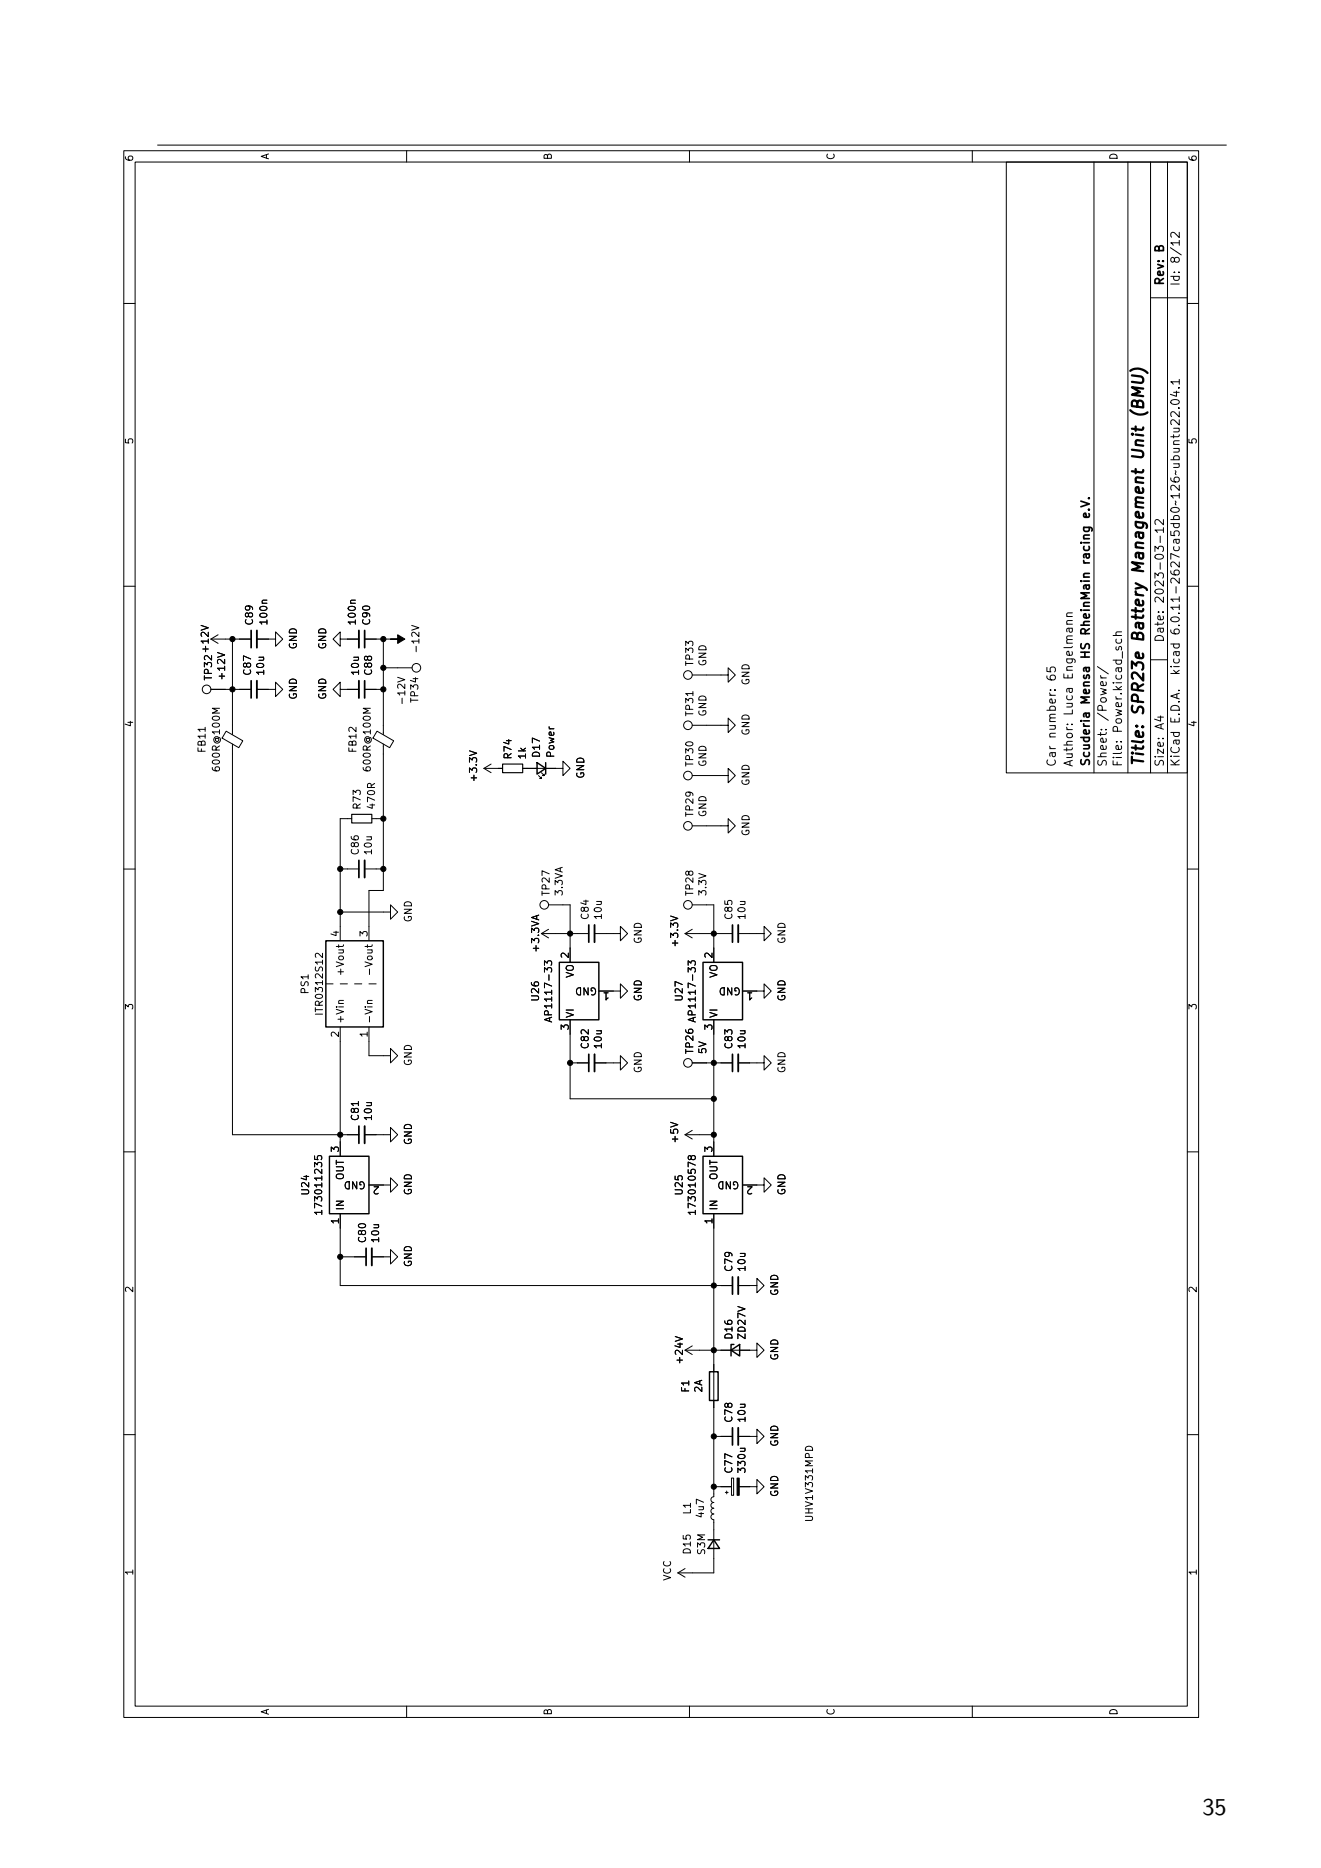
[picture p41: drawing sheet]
<svg xmlns="http://www.w3.org/2000/svg" width="210mm" height="297mm" viewBox="0 0 210 297" stroke-linecap="round" stroke-linejoin="round" font-family="sans-serif">
<defs><g id="words">
<text font-size="3.8" x="191.2" y="288.5">35</text>
<g font-size="2.5">
<text x="182.4" y="64.9" transform="rotate(-90 182.4 64.9)">(BMU)</text>
<text x="182.4" y="72" transform="rotate(-90 182.4 72)">Unit</text>
<text x="182.4" y="90.4" transform="rotate(-90 182.4 90.4)">Management</text>
<text x="182.4" y="101.7" transform="rotate(-90 182.4 101.7)">Battery</text>
<text x="182.4" y="113.7" transform="rotate(-90 182.4 113.7)">SPR23e</text>
<text x="182.4" y="122" transform="rotate(-90 182.4 122)">Title:</text>
</g>
<g font-size="1.9">
<text x="185.4" y="40.1" transform="rotate(-90 185.4 40.1)">B</text>
<text x="187.9" y="41.9" transform="rotate(-90 187.9 41.9)">8/12</text>
<text x="185.4" y="45.5" transform="rotate(-90 185.4 45.5)">Rev:</text>
<text x="187.9" y="45.5" transform="rotate(-90 187.9 45.5)">Id:</text>
<text x="173.6" y="81.3" transform="rotate(-90 173.6 81.3)">e.V.</text>
<text x="173.6" y="88.9" transform="rotate(-90 173.6 88.9)">racing</text>
<text x="185.4" y="95.9" transform="rotate(-90 185.4 95.9)">2023-03-12</text>
<text x="173.6" y="100.4" transform="rotate(-90 173.6 100.4)">RheinMain</text>
<text x="187.9" y="100.6" transform="rotate(-90 187.9 100.6)">6.0.11-2627ca5db0~126~ubuntu22.04.1</text>
<text x="170.9" y="107.9" transform="rotate(-90 170.9 107.9)">Engelmann</text>
<text x="173.6" y="104.4" transform="rotate(-90 173.6 104.4)">HS</text>
<text x="185.4" y="102.2" transform="rotate(-90 185.4 102.2)">Date:</text>
<text x="187.9" y="107.1" transform="rotate(-90 187.9 107.1)">kicad</text>
<text x="168.3" y="108.2" transform="rotate(-90 168.3 108.2)">65</text>
<text x="170.9" y="113.8" transform="rotate(-90 170.9 113.8)">Luca</text>
<text x="173.6" y="112" transform="rotate(-90 173.6 112)">Mensa</text>
<text x="168.3" y="117.4" transform="rotate(-90 168.3 117.4)">number:</text>
<text x="176.3" y="114.6" transform="rotate(-90 176.3 114.6)">/Power/</text>
<text x="178.8" y="116.2" transform="rotate(-90 178.8 116.2)">Power.kicad_sch</text>
<text x="185.4" y="116" transform="rotate(-90 185.4 116)">A4</text>
<text x="187.9" y="115" transform="rotate(-90 187.9 115)">E.D.A.</text>
<text x="168.3" y="122" transform="rotate(-90 168.3 122)">Car</text>
<text x="170.9" y="122" transform="rotate(-90 170.9 122)">Author:</text>
<text x="173.6" y="122" transform="rotate(-90 173.6 122)">Scuderia</text>
<text x="176.3" y="122" transform="rotate(-90 176.3 122)">Sheet:</text>
<text x="178.8" y="122" transform="rotate(-90 178.8 122)">File:</text>
<text x="185.4" y="122" transform="rotate(-90 185.4 122)">Size:</text>
<text x="187.9" y="122" transform="rotate(-90 187.9 122)">KiCad</text>
</g>
<g font-size="1.6">
<text x="21.5" y="25.8" transform="rotate(-90 21.5 25.8)">6</text>
<text x="43.1" y="25.4" transform="rotate(-90 43.1 25.4)">A</text>
<text x="88.1" y="25.5" transform="rotate(-90 88.1 25.5)">B</text>
<text x="133" y="25.5" transform="rotate(-90 133 25.5)">C</text>
<text x="178" y="25.5" transform="rotate(-90 178 25.5)">D</text>
<text x="190.6" y="25.8" transform="rotate(-90 190.6 25.8)">6</text>
<text x="21.5" y="70.7" transform="rotate(-90 21.5 70.7)">5</text>
<text x="190.6" y="70.7" transform="rotate(-90 190.6 70.7)">5</text>
<text x="40.6" y="99.5" transform="rotate(-90 40.6 99.5)">C89</text>
<text x="42.8" y="99.5" transform="rotate(-90 42.8 99.5)">100n</text>
<text x="56.9" y="99.5" transform="rotate(-90 56.9 99.5)">100n</text>
<text x="59.2" y="99.5" transform="rotate(-90 59.2 99.5)">C90</text>
<text x="33.5" y="104" transform="rotate(-90 33.5 104)">+12V</text>
<text x="40.2" y="107.5" transform="rotate(-90 40.2 107.5)">C87</text>
<text x="42.3" y="107.5" transform="rotate(-90 42.3 107.5)">10u</text>
<text x="47.5" y="103.3" transform="rotate(-90 47.5 103.3)">GND</text>
<text x="52.2" y="103.3" transform="rotate(-90 52.2 103.3)">GND</text>
<text x="57.4" y="107.5" transform="rotate(-90 57.4 107.5)">10u</text>
<text x="59.5" y="107.5" transform="rotate(-90 59.5 107.5)">C88</text>
<text x="67" y="104" transform="rotate(-90 67 104)">-12V</text>
<text x="110.6" y="106" transform="rotate(-90 110.6 106)">TP33</text>
<text x="112.6" y="106" transform="rotate(-90 112.6 106)">GND</text>
<text x="34" y="108.3" transform="rotate(-90 34 108.3)">TP32</text>
<text x="36.1" y="108.3" transform="rotate(-90 36.1 108.3)">+12V</text>
<text x="47.5" y="111.3" transform="rotate(-90 47.5 111.3)">GND</text>
<text x="52.2" y="111.3" transform="rotate(-90 52.2 111.3)">GND</text>
<text x="64.8" y="112.2" transform="rotate(-90 64.8 112.2)">-12V</text>
<text x="66.8" y="111.8" transform="rotate(-90 66.8 111.8)">TP34</text>
<text x="110.6" y="114" transform="rotate(-90 110.6 114)">TP31</text>
<text x="112.6" y="114" transform="rotate(-90 112.6 114)">GND</text>
<text x="119.5" y="109" transform="rotate(-90 119.5 109)">GND</text>
<text x="21.5" y="115.7" transform="rotate(-90 21.5 115.7)">4</text>
<text x="33" y="119.8" transform="rotate(-90 33 119.8)">FB11</text>
<text x="57" y="119.8" transform="rotate(-90 57 119.8)">FB12</text>
<text x="119.5" y="117" transform="rotate(-90 119.5 117)">GND</text>
<text x="190.6" y="115.7" transform="rotate(-90 190.6 115.7)">4</text>
<text x="35.3" y="122.9" transform="rotate(-90 35.3 122.9)">600R@100M</text>
<text x="59.3" y="122.9" transform="rotate(-90 59.3 122.9)">600R@100M</text>
<text x="76.2" y="124.4" transform="rotate(-90 76.2 124.4)">+3.3V</text>
<text x="81.7" y="120.8" transform="rotate(-90 81.7 120.8)">R74</text>
<text x="83.9" y="120.8" transform="rotate(-90 83.9 120.8)">1k</text>
<text x="86.2" y="120.6" transform="rotate(-90 86.2 120.6)">D17</text>
<text x="88.5" y="120.6" transform="rotate(-90 88.5 120.6)">Power</text>
<text x="93.2" y="123.9" transform="rotate(-90 93.2 123.9)">GND</text>
<text x="110.6" y="122" transform="rotate(-90 110.6 122)">TP30</text>
<text x="112.6" y="122" transform="rotate(-90 112.6 122)">GND</text>
<text x="119.5" y="125" transform="rotate(-90 119.5 125)">GND</text>
<text x="57.7" y="128.8" transform="rotate(-90 57.7 128.8)">R73</text>
<text x="60" y="128.8" transform="rotate(-90 60 128.8)">470R</text>
<text x="110.6" y="130" transform="rotate(-90 110.6 130)">TP29</text>
<text x="112.6" y="130" transform="rotate(-90 112.6 130)">GND</text>
<text x="57.4" y="136.1" transform="rotate(-90 57.4 136.1)">C86</text>
<text x="59.5" y="136.1" transform="rotate(-90 59.5 136.1)">10u</text>
<text x="119.5" y="133" transform="rotate(-90 119.5 133)">GND</text>
<text x="87.7" y="142.5" transform="rotate(-90 87.7 142.5)">TP27</text>
<text x="89.8" y="142.5" transform="rotate(-90 89.8 142.5)">3.3VA</text>
<text x="110.6" y="142.5" transform="rotate(-90 110.6 142.5)">TP28</text>
<text x="112.6" y="142.5" transform="rotate(-90 112.6 142.5)">3.3V</text>
<text x="53.9" y="149" transform="rotate(-90 53.9 149)">4</text>
<text x="58.4" y="149" transform="rotate(-90 58.4 149)">3</text>
<text x="65.8" y="146.7" transform="rotate(-90 65.8 146.7)">GND</text>
<text x="93.9" y="146.3" transform="rotate(-90 93.9 146.3)">C84</text>
<text x="96" y="146.3" transform="rotate(-90 96 146.3)">10u</text>
<text x="116.8" y="146.3" transform="rotate(-90 116.8 146.3)">C85</text>
<text x="118.8" y="146.3" transform="rotate(-90 118.8 146.3)">10u</text>
<text x="55" y="155.3" transform="rotate(-90 55 155.3)">+Vout</text>
<text x="59.6" y="155.3" transform="rotate(-90 59.6 155.3)">-Vout</text>
<text x="86.1" y="151.5" transform="rotate(-90 86.1 151.5)">+3.3VA</text>
<text x="90.4" y="152.5" transform="rotate(-90 90.4 152.5)">2</text>
<text x="91.6" y="155.5" transform="rotate(-90 91.6 155.5)">VO</text>
<text x="102.4" y="150.1" transform="rotate(-90 102.4 150.1)">GND</text>
<text x="108.2" y="150.7" transform="rotate(-90 108.2 150.7)">+3.3V</text>
<text x="113.2" y="152.5" transform="rotate(-90 113.2 152.5)">2</text>
<text x="114.4" y="155.5" transform="rotate(-90 114.4 155.5)">VO</text>
<text x="125.2" y="150.1" transform="rotate(-90 125.2 150.1)">GND</text>
<text x="21.5" y="160.7" transform="rotate(-90 21.5 160.7)">3</text>
<text x="49.4" y="158.2" transform="rotate(-90 49.4 158.2)">PS1</text>
<text x="51.7" y="161.6" transform="rotate(-90 51.7 161.6)">ITR0312S12</text>
<text x="86" y="159.3" transform="rotate(-90 86 159.3)">U26</text>
<text x="91.6" y="161.9" transform="rotate(-90 91.6 161.9)">VI</text>
<text x="95" y="156.7" transform="rotate(-180 95 156.7)">GND</text>
<text x="97" y="157.8" transform="rotate(-180 97 157.8)">1</text>
<text x="102.4" y="159.3" transform="rotate(-90 102.4 159.3)">GND</text>
<text x="108.9" y="159.3" transform="rotate(-90 108.9 159.3)">U27</text>
<text x="114.4" y="161.9" transform="rotate(-90 114.4 161.9)">VI</text>
<text x="117.8" y="156.7" transform="rotate(-180 117.8 156.7)">GND</text>
<text x="119.8" y="157.8" transform="rotate(-180 119.8 157.8)">1</text>
<text x="125.2" y="159.3" transform="rotate(-90 125.2 159.3)">GND</text>
<text x="190.6" y="160.7" transform="rotate(-90 190.6 160.7)">3</text>
<text x="53.9" y="165" transform="rotate(-90 53.9 165)">2</text>
<text x="55" y="162.8" transform="rotate(-90 55 162.8)">+Vin</text>
<text x="58.4" y="165" transform="rotate(-90 58.4 165)">1</text>
<text x="59.6" y="162.8" transform="rotate(-90 59.6 162.8)">-Vin</text>
<text x="88.1" y="162.7" transform="rotate(-90 88.1 162.7)">AP1117-33</text>
<text x="90.4" y="163.9" transform="rotate(-90 90.4 163.9)">3</text>
<text x="93.9" y="166.9" transform="rotate(-90 93.9 166.9)">C82</text>
<text x="96" y="166.9" transform="rotate(-90 96 166.9)">10u</text>
<text x="110.6" y="167.7" transform="rotate(-90 110.6 167.7)">TP26</text>
<text x="110.9" y="162.7" transform="rotate(-90 110.9 162.7)">AP1117-33</text>
<text x="112.6" y="167.7" transform="rotate(-90 112.6 167.7)">5V</text>
<text x="113.2" y="163.9" transform="rotate(-90 113.2 163.9)">3</text>
<text x="116.8" y="166.9" transform="rotate(-90 116.8 166.9)">C83</text>
<text x="118.8" y="166.9" transform="rotate(-90 118.8 166.9)">10u</text>
<text x="65.8" y="169.5" transform="rotate(-90 65.8 169.5)">GND</text>
<text x="102.4" y="170.7" transform="rotate(-90 102.4 170.7)">GND</text>
<text x="125.2" y="170.7" transform="rotate(-90 125.2 170.7)">GND</text>
<text x="57.4" y="178.3" transform="rotate(-90 57.4 178.3)">C81</text>
<text x="59.5" y="178.3" transform="rotate(-90 59.5 178.3)">10u</text>
<text x="53.9" y="183.3" transform="rotate(-90 53.9 183.3)">3</text>
<text x="65.8" y="182.1" transform="rotate(-90 65.8 182.1)">GND</text>
<text x="108.2" y="181.9" transform="rotate(-90 108.2 181.9)">+5V</text>
<text x="113.2" y="183.3" transform="rotate(-90 113.2 183.3)">3</text>
<text x="49.5" y="190.2" transform="rotate(-90 49.5 190.2)">U24</text>
<text x="55" y="187.7" transform="rotate(-90 55 187.7)">OUT</text>
<text x="58.2" y="187.5" transform="rotate(-180 58.2 187.5)">GND</text>
<text x="60.4" y="188.6" transform="rotate(-180 60.4 188.6)">2</text>
<text x="65.8" y="190.1" transform="rotate(-90 65.8 190.1)">GND</text>
<text x="108.9" y="190.2" transform="rotate(-90 108.9 190.2)">U25</text>
<text x="114.4" y="187.7" transform="rotate(-90 114.4 187.7)">OUT</text>
<text x="117.6" y="187.5" transform="rotate(-180 117.6 187.5)">GND</text>
<text x="119.8" y="188.6" transform="rotate(-180 119.8 188.6)">2</text>
<text x="125.2" y="190.1" transform="rotate(-90 125.2 190.1)">GND</text>
<text x="51.6" y="193.4" transform="rotate(-90 51.6 193.4)">173011235</text>
<text x="53.9" y="194.7" transform="rotate(-90 53.9 194.7)">1</text>
<text x="55" y="192.5" transform="rotate(-90 55 192.5)">IN</text>
<text x="58.5" y="197.7" transform="rotate(-90 58.5 197.7)">C80</text>
<text x="60.6" y="197.7" transform="rotate(-90 60.6 197.7)">10u</text>
<text x="110.9" y="193.4" transform="rotate(-90 110.9 193.4)">173010578</text>
<text x="113.2" y="194.7" transform="rotate(-90 113.2 194.7)">1</text>
<text x="114.4" y="192.5" transform="rotate(-90 114.4 192.5)">IN</text>
<text x="65.8" y="201.5" transform="rotate(-90 65.8 201.5)">GND</text>
<text x="116.8" y="202.3" transform="rotate(-90 116.8 202.3)">C79</text>
<text x="118.8" y="202.3" transform="rotate(-90 118.8 202.3)">10u</text>
<text x="21.5" y="205.6" transform="rotate(-90 21.5 205.6)">2</text>
<text x="124.1" y="206.1" transform="rotate(-90 124.1 206.1)">GND</text>
<text x="190.6" y="205.6" transform="rotate(-90 190.6 205.6)">2</text>
<text x="116.8" y="213.1" transform="rotate(-90 116.8 213.1)">D16</text>
<text x="118.8" y="213.1" transform="rotate(-90 118.8 213.1)">ZD27V</text>
<text x="108.9" y="217" transform="rotate(-90 108.9 217)">+24V</text>
<text x="109.9" y="221.5" transform="rotate(-90 109.9 221.5)">F1</text>
<text x="112" y="221.5" transform="rotate(-90 112 221.5)">2A</text>
<text x="124.1" y="216.4" transform="rotate(-90 124.1 216.4)">GND</text>
<text x="116.8" y="226.3" transform="rotate(-90 116.8 226.3)">C78</text>
<text x="118.8" y="226.3" transform="rotate(-90 118.8 226.3)">10u</text>
<text x="124.1" y="230.1" transform="rotate(-90 124.1 230.1)">GND</text>
<text x="116.8" y="234.4" transform="rotate(-90 116.8 234.4)">C77</text>
<text x="118.8" y="234.4" transform="rotate(-90 118.8 234.4)">330u</text>
<text x="124.1" y="238.1" transform="rotate(-90 124.1 238.1)">GND</text>
<text x="110.2" y="240.9" transform="rotate(-90 110.2 240.9)">L1</text>
<text x="112.2" y="241.5" transform="rotate(-90 112.2 241.5)">4u7</text>
<text x="129.2" y="242.1" transform="rotate(-90 129.2 242.1)">UHV1V331MPD</text>
<text x="21.5" y="250.6" transform="rotate(-90 21.5 250.6)">1</text>
<text x="107" y="251.4" transform="rotate(-90 107 251.4)">VCC</text>
<text x="110.2" y="247.2" transform="rotate(-90 110.2 247.2)">D15</text>
<text x="112.4" y="247.3" transform="rotate(-90 112.4 247.3)">S3M</text>
<text x="190.6" y="250.6" transform="rotate(-90 190.6 250.6)">1</text>
<text x="43.1" y="272.7" transform="rotate(-90 43.1 272.7)">A</text>
<text x="88.1" y="272.8" transform="rotate(-90 88.1 272.8)">B</text>
<text x="133" y="272.8" transform="rotate(-90 133 272.8)">C</text>
<text x="178" y="272.8" transform="rotate(-90 178 272.8)">D</text>
</g>
</g></defs>
<g fill="none" stroke="#000" stroke-width=".16">
<path d="M19.7 24h170.8v249.1h-170.8zM21.5 25.8h167.2v245.5h-167.2zM25 23.1h170M64.6 24v1.8M109.6 24v1.8M154.6 24v1.8M160 25.8h28.7v97.1h-28.7zM173.9 25.8v97.1M179.3 25.8v97.1M182.9 25.8v97.1M185.6 25.8v97.1M187.5 36.9v.9l-1-.9-.3 .1-.1 .2 .1 .5"/>
<path d="M19.7 48.2h1.8M182.9 47.3h5.8M188.7 48.2h1.8M186.2 63.7a.73 .73 0 0 1 1.3 .3 .84 .84 0 0 1-1.4 0zM186.6 62.4h.9M187 62.2v.8l-.9-.3M187.3 64.9h.2M187.3 61.7h.2M187.5 66.7v.9l-1-.9-.3 .1-.1 .2 .1 .5M187.5 65.5v.8l-1-.8h-.3l-.1 .2 .1 .5M187.5 60.7h-1.4l.4 .4M187.5 60.3v.8"/>
<path d="M19.7 93.2h1.8M32 99.4l1.1 .4-1.1 .4M42.4 95.4l-.7 .1v.3l.1 .1M56.5 95.4l-.7 .1-.1 .3 .1 .1M65.5 99.4l1.1 .4-1.1 .4M170.5 97.4l-.9 .1v.3l.1 .2M184.4 85.2v1.1M185 84.3h-1.4l.4 .4M185 82.6v.8l-1-.8-.3 .1-.1 .2 .1 .5M185 83.9v.8M188.7 93.2h1.8M32.6 115.6v.7"/>
<path d="M33.5 109.6h6.4M33.5 101.6l1.2 .7M33.5 101.6h6.4M34.6 103.7l1.1 .4-1.1 .4M34.7 100.9l-1.2 .7M34.9 112.6h-1.1l.8 .4-.8 .4h1.1M35.9 116.3l2.7 1.5-.6 1.1-2.7-1.6zM37 118.3v62.1h20.1M37 101.6v15.2M40.8 109.6h3v-1.1l1.1 1.1-1.1 1.1v-1.1M40.8 101.6h3v-1.1l1.1 1.1-1.1 1.2v-1.2M54.1 101.6v1.2l-1.2-1.2 1.2-1.1v1.1h3"/>
<path d="M54.1 109.6v1.1l-1.2-1.1 1.2-1.1v1.1h3M58 109.6h2.9M58 101.6h4.1M58.9 112.6h-1.2l.9 .4-.9 .4h1.2M59.9 116.3l2.7 1.5-.7 1.1-2.6-1.6zM60.9 118.3v23.3h-2.2v8M60.9 101.6v15.2M60.9 106.2h4.6M63.2 107.7l1.2 .4-1.2 .3M74.6 119.4l1.2 .4-1.2 .3M110 115.3h5.8v-1.1l1.1 1.1-1.1 1.2v-1.2M110 107.3h5.8v-1.1l1.1 1.1-1.1 1.2v-1.2"/>
<path d="M166.9 109.7h.2M167.6 109.7h.2M169.6 115.2h.2M170.3 115.2h.2M174.5 106l1.7 1.1M175 107.4v.3l.2 .1M175 116h.2M175.7 116h.2M176.9 101h1.4M177.5 117.9h.1M178.2 117.9h.1M178.3 100.5h-.8l-.1 .3 .1 .2"/>
<path d="M182.9 104.9h2.7M19.7 138.2h1.8M54.1 138.2h3M55.9 130.2h-1.8v19.4M58 138.2h2.9M59.1 130.2h1.8M76.9 122.2l1.2 .7M76.9 122.2h3M78.1 121.5l-1.2 .7M83.1 122.2h6.4v-1.2l1.1 1.2-1.1 1.1v-1.1M85.6 123.3l.5 .5h-.3h.3v-.3M86.1 122.9l.4 .4h-.2h.2v-.2"/>
<path d="M110 123.3h5.8v-1.1l1.1 1.1-1.1 1.2v-1.2M110 131.3h5.8v-1.1l1.1 1.1-1.1 1.1v-1.1M188.7 138.2h1.8M51.3 151.6v.7l-.8-.7-.4 .2 .1 .4M51.8 156.4h1.1M53.8 150.2v.4M54.1 145h8v-1.1l1.1 1.1-1.1 1.2v-1.2M54.1 156.4h1.1M54.6 159.1h-.7l-.1 .3 .1 .1M54.6 150.2l-.2 .3h-.9M56.4 156.4h1.1M58.4 150.2v.4"/>
<path d="M58.7 156.4h1.1M59.2 159.1h-.7l-.1 .3 .1 .1M59.2 150.2l-.2 .3h-1M85.3 145.6v.6M85.6 145.5l-1.1 .4 1.1 .4M86.1 148.4h7.5M86.1 148.4l1.1 .7M86.6 154.6v-.8l.4 .4 .1-.3h.5l.1 .2-.1 .5M86.6 153.5v-.7l.4 .3 .1-.3h.5l.1 .2-.1 .5M87.2 147.7l-1.1 .7M87.2 143.9h3.4v9.1M94.5 148.4h4.1v-1.1l1.2 1.1-1.2 1.2v-1.2"/>
<path d="M95.2 157.6h3.4v-1.2l1.2 1.2-1.2 1.1v-1.1M106.6 145.6l1.2 .4-1.2 .4M108.9 148.4h7.5M108.9 148.4l1.1 .7M109.4 154.6v-.8l.4 .4 .1-.3h.5l.1 .2-.1 .5M109.4 153.5v-.7l.4 .3 .1-.3h.5l.1 .2-.1 .5M110 143.9h3.5v9.1M110 147.7l-1.1 .7M117.4 148.4h4.1v-1.1l1.1 1.1-1.1 1.2v-1.2M118 157.6h3.5v-1.2l1.1 1.2-1.1 1.1v-1.1M54.1 163.3v20.5M57 175.1v.7"/>
<path d="M58.7 163.3v4.5h3.4v-1.1l1.1 1.1-1.1 1.2v-1.2M90.6 169h3M90.6 162.1v12.6h22.9M94.5 169h4.1v-1.2l1.2 1.2-1.2 1.1v-1.1M106.6 178.4l1.2 .4-1.2 .4M110 169h6.4M110 179.7l-1.1 .7M113.5 162.1v21.7M117.4 169h4.1v-1.2l1.1 1.2-1.1 1.1v-1.1M19.7 183.1h1.8M50 185.5v-.7l.4 .4 .2-.3h.4l.2 .1-.2 .5M50 183.8v.5l.6 .1-.2-.2 .1-.4 .2-.1 .3 .1 .2 .1-.2 .5"/>
<path d="M54.1 193v11.4h62.3M54.1 199.8h4.1M58 180.4h4.1v-1.1l1.1 1.1-1.1 1.2v-1.2M58.7 188.4h3.4v-1.1l1.1 1.1-1.1 1.1v-1.1M59.1 199.8h3v-1.1l1.1 1.1-1.1 1.2v-1.2M108.9 180.4h4.6M108.9 180.4l1.1 .7M109.9 183.9l.2-.2 .3 .1 .1 .1v.4l-.4 .1-.2-.1-.1-.5-.2-.1-.1 .1-.1 .4 .1 .1 .2 .1 .2-.2M110.5 185.3l-1.1-.5v.7M113.5 193v45l-.4 .1-.1 .3 .1 .4 .4 .1-.3 .1-.2 .3 .1 .3 .4 .2-.4 .2-.1 .4 .2 .2 .3 .1-.4 .1-.1 .4 .1 .3 .4 .1v8.5h-5.7M118 188.4h3.5v-1.1l1.1 1.1-1.1 1.1v-1.1M188.7 183.1h1.8"/>
<path d="M107.3 212.5l1.2 .4-1.2 .4M108.9 214.7h11.4v-1.2l1.2 1.2-1.2 1.1v-1.1M108.9 214.7l1.1 .7M110 214l-1.1 .7M117.4 204.4h2.9v-1.1l1.2 1.1-1.2 1.1v-1.1M19.7 228.1h1.8M113.5 236.4h2.8M113.5 228.4h2.9M115.3 237.3h.5M115.5 237.1v.4M116.3 235h.3v2.7h-.3zM117.4 228.4h2.9v-1.2l1.2 1.2-1.2 1.1v-1.1"/>
<path d="M117.5 236.4h2.8v-1.2l1.2 1.2-1.2 1.1v-1.1M117.7 230.3h.7M118.3 230.3l.1 .1v.3l-.7 .1M128.1 230.2a.61 .61 0 0 1 .7-.2 .61 .61 0 0 1 .4 .6h-1.2zM188.7 228.1h1.8M107.8 250.1l1.1 .7M108.9 249.4l-1.1 .7M64.6 271.3v1.8M109.6 271.3v1.8M154.6 271.3v1.8"/>
<circle cx="32.8" cy="109.6" r=".69"/>
<circle cx="66.2" cy="106.2" r=".69"/>
<circle cx="109.4" cy="115.3" r=".69"/>
<circle cx="109.4" cy="107.3" r=".69"/>
<circle cx="109.4" cy="131.3" r=".69"/>
<circle cx="109.4" cy="123.3" r=".69"/>
<circle cx="86.5" cy="143.9" r=".69"/>
<circle cx="109.4" cy="143.9" r=".69"/>
<circle cx="109.4" cy="169" r=".69"/>
</g>
<path d="M179.7 65.2a2.12 2.12 0 0 0 2.7 .4M179.9 71.5l1.5 .2a.58 .58 0 0 1 .2 .9l-1.7-.1" fill="none" stroke="#000" stroke-width=".36"/>
<g fill="none" stroke="#000" stroke-width=".27">
<path d="M172.3 89.1v.3l.2 .1M172.3 89.5h.9M173.1 81.7l.1 .4-.2 .1h-.7v-.5l.3-.1 .1 .6M39.9 100.2v2.8M39.9 108.2v2.8M58 100.2v2.8M58 108.2v2.8M172.6 113.4l.1 .4a.26 .26 0 0 0 .2 .2 .26 .26 0 0 0 .3-.2l-.1-.4M173.2 113.4l-.9 .1v.5M57.1 136.8v2.7M93.6 147.1v2.7M116.4 147.1v2.7"/>
<path d="M57.1 179v2.8M93.6 167.6v2.8M116.4 167.6v2.8M58.2 198.5v2.7M116.4 203v2.8M116.4 227v2.7"/>
</g>
<path d="M85.4 121.3l1.3 .9-1.3 .9zM86.7 121.3v1.8M51.8 149.6h9.1v13.7h-9.1zM88.9 153h6.3v9.1h-6.3zM111.8 153h6.2v9.1h-6.2zM52.4 183.8h6.3v9.2h-6.3zM111.8 183.8h6.2v9.2h-6.2zM112.8 218.1h1.4v4.6h-1.4zM116.2 214.7l1.4-.9v1.8zM116.7 213.8h-.5v1.8M112.6 244.8h1.8M113.5 244.8l.9 1.4h-1.8z" fill="none" stroke="#000" stroke-width=".23"/>
<g fill="#000" stroke="#000" stroke-width=".16">
<path d="M62.1 101.6h1.1v-.7l1.2 .7-1.2 .7v-.7zM117.2 235h.3v2.7h-.3z"/>
<circle cx="37" cy="109.6" r=".41"/>
<circle cx="37" cy="101.6" r=".41"/>
<circle cx="60.9" cy="101.6" r=".41"/>
<circle cx="60.9" cy="109.6" r=".41"/>
<circle cx="60.9" cy="106.2" r=".41"/>
<circle cx="54.1" cy="138.2" r=".41"/>
<circle cx="60.9" cy="138.2" r=".41"/>
<circle cx="60.9" cy="130.2" r=".41"/>
<circle cx="54.1" cy="145" r=".41"/>
<circle cx="90.6" cy="148.4" r=".41"/>
<circle cx="113.5" cy="148.4" r=".41"/>
<circle cx="90.6" cy="169" r=".41"/>
<circle cx="113.5" cy="174.7" r=".41"/>
<circle cx="113.5" cy="169" r=".41"/>
<circle cx="54.1" cy="180.4" r=".41"/>
<circle cx="54.1" cy="199.8" r=".41"/>
<circle cx="113.5" cy="180.4" r=".41"/>
<circle cx="113.5" cy="204.4" r=".41"/>
<circle cx="113.5" cy="214.7" r=".41"/>
<circle cx="113.5" cy="228.4" r=".41"/>
<circle cx="113.5" cy="236.4" r=".41"/>
</g>
<g fill="none" stroke="#000" stroke-width=".3">
<path d="M40.8 100.2v2.8M40.8 108.2v2.8M57.1 100.2v2.8M57.1 108.2v2.8M58 136.8v2.7M94.5 147.1v2.7M117.4 147.1v2.7M58 179v2.8M94.5 167.6v2.8M117.4 167.6v2.8M59.1 198.5v2.7M117.4 203v2.8"/>
<path d="M117.4 227v2.7"/>
</g>
<path d="M55.9 129.5h3.2v1.3h-3.2zM79.9 121.5h3.2v1.4h-3.2z" fill="none" stroke="#000" stroke-width=".18"/>
<use href="#words"/>
</svg>
